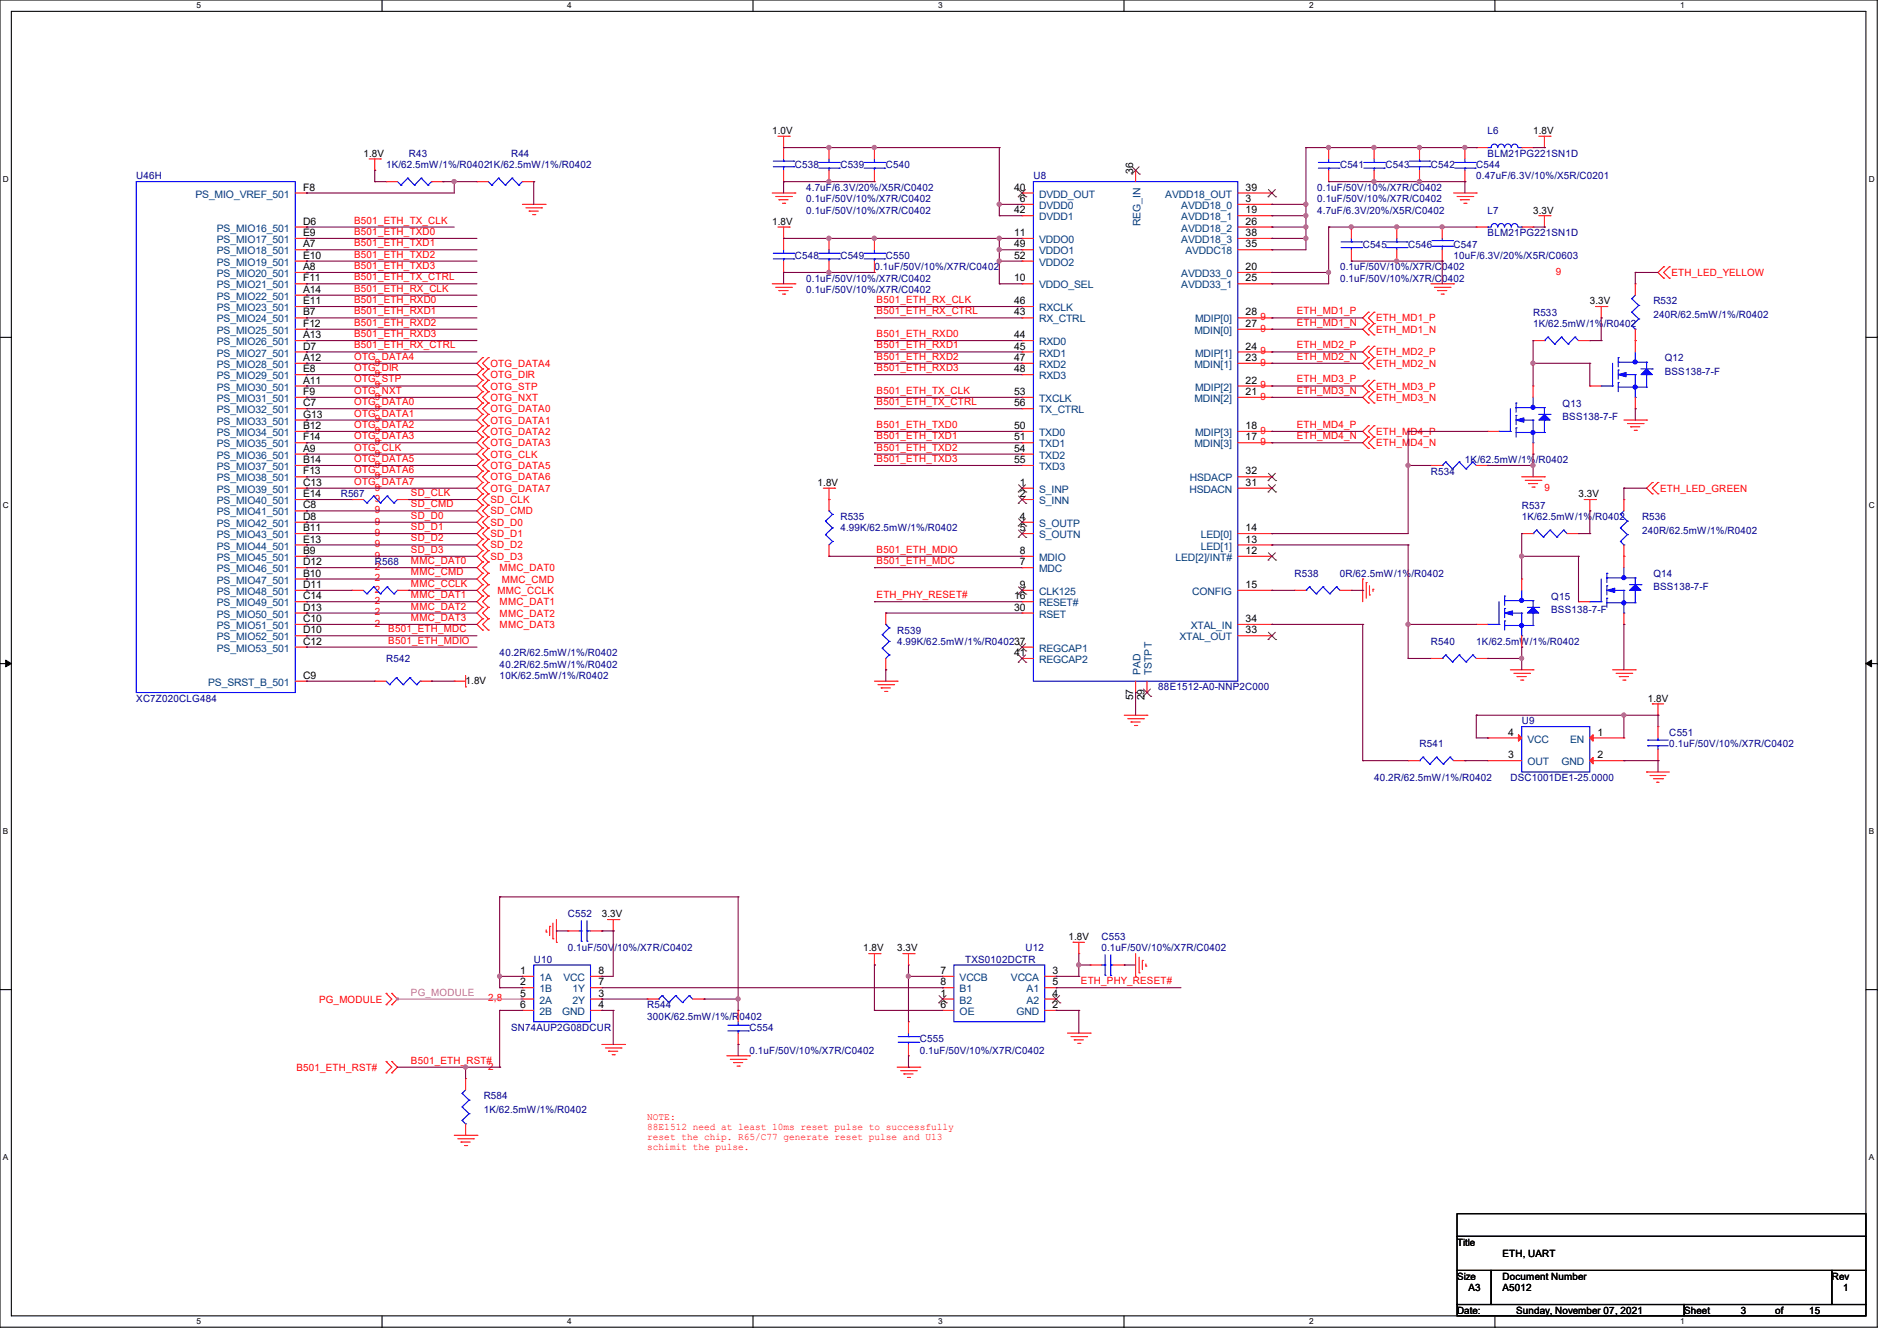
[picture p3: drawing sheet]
<svg xmlns="http://www.w3.org/2000/svg" width="297mm" height="210mm" viewBox="0 0 297 210" stroke-linecap="round" stroke-linejoin="round" font-family="sans-serif">
<defs><g id="words">
<g font-size="1.6">
<text x="120.9" y="21">1.0V</text>
<text x="240" y="21">1.8V</text>
<text x="47.5" y="29.8">F8</text>
<text x="56.9" y="24.6">1.8V</text>
<text x="158.8" y="29.8">40</text>
<text x="177.4" y="27.2" transform="rotate(-90 177.4 27.2)">36</text>
<text x="195" y="29.8">39</text>
<text x="47.5" y="35.2">D6</text>
<text x="120.9" y="35.2">1.8V</text>
<text x="158.8" y="33.4">42</text>
<text x="159.7" y="31.6">6</text>
<text x="195" y="31.6">3</text>
<text x="195" y="33.4">19</text>
<text x="195" y="35.2">26</text>
<text x="240" y="33.4">3.3V</text>
<text x="47.5" y="37">E9</text>
<text x="47.5" y="38.7">A7</text>
<text x="47.5" y="40.5">E10</text>
<text x="158.8" y="37">11</text>
<text x="158.8" y="38.7">49</text>
<text x="158.8" y="40.5">52</text>
<text x="195" y="37">38</text>
<text x="195" y="38.7">35</text>
<text x="47.5" y="42.3">A8</text>
<text x="47.5" y="44.1">F11</text>
<text x="47.5" y="45.8">A14</text>
<text x="47.5" y="47.6">E11</text>
<text x="158.8" y="44.1">10</text>
<text x="158.8" y="47.6">46</text>
<text x="195" y="42.3">20</text>
<text x="195" y="44.1">25</text>
<text x="248.9" y="47.7">3.3V</text>
<text x="47.5" y="49.4">B7</text>
<text x="47.5" y="53">A13</text>
<text x="47.5" y="51.2">F12</text>
<text x="158.8" y="49.4">43</text>
<text x="158.8" y="53">44</text>
<text x="195" y="49.4">28</text>
<text x="195" y="51.2">27</text>
<text x="47.5" y="56.5">A12</text>
<text x="47.5" y="58.3">E8</text>
<text x="47.5" y="54.7">D7</text>
<text x="158.8" y="54.7">45</text>
<text x="158.8" y="56.5">47</text>
<text x="158.8" y="58.3">48</text>
<text x="195" y="56.5">23</text>
<text x="195" y="54.7">24</text>
<text x="47.5" y="61.8">F9</text>
<text x="47.5" y="60.1">A11</text>
<text x="47.5" y="65.4">G13</text>
<text x="47.5" y="63.6">C7</text>
<text x="158.8" y="61.8">53</text>
<text x="158.8" y="63.6">56</text>
<text x="195" y="61.8">21</text>
<text x="195" y="60.1">22</text>
<text x="47.5" y="69">F14</text>
<text x="47.5" y="67.2">B12</text>
<text x="47.5" y="70.7">A9</text>
<text x="158.8" y="67.2">50</text>
<text x="158.8" y="69">51</text>
<text x="158.8" y="70.7">54</text>
<text x="195" y="67.2">18</text>
<text x="195" y="69">17</text>
<text x="47.5" y="74.3">F13</text>
<text x="47.5" y="72.5">B14</text>
<text x="47.5" y="76.1">C13</text>
<text x="47.5" y="77.9">E14</text>
<text x="128" y="76.1">1.8V</text>
<text x="158.8" y="72.5">55</text>
<text x="159.7" y="76.1">1</text>
<text x="159.7" y="77.9">2</text>
<text x="195" y="74.3">32</text>
<text x="195" y="76.1">31</text>
<text x="247.1" y="77.9">3.3V</text>
<text x="47.5" y="81.4">D8</text>
<text x="47.5" y="83.2">B11</text>
<text x="47.5" y="79.6">C8</text>
<text x="159.7" y="81.4">4</text>
<text x="159.7" y="83.2">5</text>
<text x="195" y="83.2">14</text>
<text x="47.5" y="88.5">D12</text>
<text x="47.5" y="85">E13</text>
<text x="47.5" y="86.7">B9</text>
<text x="159.7" y="86.7">8</text>
<text x="159.7" y="88.5">7</text>
<text x="195" y="85">13</text>
<text x="195" y="86.7">12</text>
<text x="47.5" y="92.1">D11</text>
<text x="47.5" y="93.9">C14</text>
<text x="47.5" y="90.3">B10</text>
<text x="47.5" y="95.6">D13</text>
<text x="158.8" y="93.9">16</text>
<text x="158.8" y="95.6">30</text>
<text x="159.7" y="92.1">9</text>
<text x="195" y="92.1">15</text>
<text x="47.5" y="101">C12</text>
<text x="47.5" y="97.4">C10</text>
<text x="47.5" y="99.2">D10</text>
<text x="195" y="97.4">34</text>
<text x="195" y="99.2">33</text>
<text x="47.5" y="106.3">C9</text>
<text x="72.9" y="107.1">1.8V</text>
<text x="158.8" y="102.7">41</text>
<text x="177.4" y="109.7" transform="rotate(-90 177.4 109.7)">57</text>
<text x="179.2" y="109.7" transform="rotate(-90 179.2 109.7)">29</text>
<text x="258" y="109.9">1.8V</text>
<text x="236.1" y="115.2">4</text>
<text x="236.1" y="118.7">3</text>
<text x="250.1" y="118.7">2</text>
<text x="250.1" y="115.2">1</text>
<text x="94.2" y="143.7">3.3V</text>
<text x="135.1" y="149">1.8V</text>
<text x="140.5" y="149">3.3V</text>
<text x="167.3" y="147.2">1.8V</text>
<text x="81.4" y="152.5">1</text>
<text x="81.4" y="154.3">2</text>
<text x="93.7" y="154.3">7</text>
<text x="93.7" y="152.5">8</text>
<text x="147.2" y="152.5">7</text>
<text x="147.2" y="154.3">8</text>
<text x="164.8" y="152.5">3</text>
<text x="164.8" y="154.3">5</text>
<text x="81.4" y="156.1">5</text>
<text x="81.4" y="157.9">6</text>
<text x="93.7" y="156.1">3</text>
<text x="93.7" y="157.9">4</text>
<text x="147.2" y="156.1">1</text>
<text x="147.2" y="157.9">6</text>
<text x="164.8" y="157.9">2</text>
<text x="164.8" y="156.1">4</text>
<text x="228.1" y="195.1">Title</text>
<text x="235.2" y="196.8">ETH, UART</text>
<text x="228.1" y="200.4">Size</text>
<text x="229.9" y="202.2">A3</text>
<text x="235.2" y="200.4">Document Number</text>
<text x="235.2" y="202.2">A5012</text>
<text x="286.8" y="200.4">Rev</text>
<text x="288.6" y="202.2">1</text>
<text x="228.1" y="205.7">Date:</text>
<text x="237.4" y="205.7">Sunday, November 07, 2021</text>
<text x="263.7" y="205.7">Sheet</text>
<text x="272.6" y="205.7">3</text>
<text x="277.9" y="205.7">of</text>
<text x="283.2" y="205.7">15</text>
</g>
<g font-size="1.6" fill="#000080">
<text x="232.9" y="21">L6</text>
<text x="21.3" y="28.1">U46H</text>
<text x="60.5" y="26.3">1K/62.5mW/1%/R04021K/62.5mW/1%/R0402</text>
<text x="64" y="24.6">R43</text>
<text x="80" y="24.6">R44</text>
<text x="124.5" y="26.3">C538</text>
<text x="126.2" y="29.9">4.7uF/6.3V/20%/X5R/C0402</text>
<text x="131.6" y="26.3">C539</text>
<text x="138.7" y="26.3">C540</text>
<text x="161.8" y="28.1">U8</text>
<text x="206.2" y="29.9">0.1uF/50V/10%/X7R/C0402</text>
<text x="209.8" y="26.3">C541</text>
<text x="216.9" y="26.3">C543</text>
<text x="224" y="26.3">C542</text>
<text x="231.1" y="26.3">C544</text>
<text x="231.1" y="28.1">0.47uF/6.3V/10%/X5R/C0201</text>
<text x="232.9" y="24.6">BLM21PG221SN1D</text>
<text x="126.2" y="33.4">0.1uF/50V/10%/X7R/C0402</text>
<text x="126.2" y="31.7">0.1uF/50V/10%/X7R/C0402</text>
<text x="206.2" y="33.4">4.7uF/6.3V/20%/X5R/C0402</text>
<text x="206.2" y="31.7">0.1uF/50V/10%/X7R/C0402</text>
<text x="232.9" y="33.4">L7</text>
<text x="124.5" y="40.6">C548</text>
<text x="131.6" y="40.6">C549</text>
<text x="138.7" y="40.6">C550</text>
<text x="213.4" y="38.8">C545</text>
<text x="220.5" y="38.8">C546</text>
<text x="227.6" y="38.8">C547</text>
<text x="227.6" y="40.6">10uF/6.3V/20%/X5R/C0603</text>
<text x="232.9" y="37">BLM21PG221SN1D</text>
<text x="126.2" y="44.1">0.1uF/50V/10%/X7R/C0402</text>
<text x="126.2" y="45.9">0.1uF/50V/10%/X7R/C0402</text>
<text x="136.9" y="42.3">0.1uF/50V/10%/X7R/C0402</text>
<text x="209.8" y="44.1">0.1uF/50V/10%/X7R/C0402</text>
<text x="209.8" y="42.3">0.1uF/50V/10%/X7R/C0402</text>
<text x="258.9" y="47.7">R532</text>
<text x="240" y="49.4">R533</text>
<text x="240" y="51.2">1K/62.5mW/1%/R0402</text>
<text x="258.9" y="49.8">240R/62.5mW/1%/R0402</text>
<text x="260.6" y="56.6">Q12</text>
<text x="260.6" y="58.7">BSS138-7-F</text>
<text x="244.6" y="63.7">Q13</text>
<text x="244.6" y="65.8">BSS138-7-F</text>
<text x="53.3" y="77.9">R567</text>
<text x="224" y="74.3">R534</text>
<text x="229.4" y="72.6">1K/62.5mW/1%/R0402</text>
<text x="131.6" y="81.4">R535</text>
<text x="131.6" y="83.2">4.99K/62.5mW/1%/R0402</text>
<text x="238.3" y="79.7">R537</text>
<text x="238.3" y="81.4">1K/62.5mW/1%/R0402</text>
<text x="257.1" y="81.4">R536</text>
<text x="257.1" y="83.6">240R/62.5mW/1%/R0402</text>
<text x="58.7" y="88.6">R568</text>
<text x="202.7" y="90.3">R538</text>
<text x="209.8" y="90.3">0R/62.5mW/1%/R0402</text>
<text x="242.9" y="93.9">Q15</text>
<text x="258.9" y="90.3">Q14</text>
<text x="258.9" y="92.5">BSS138-7-F</text>
<text x="140.5" y="99.2">R539</text>
<text x="140.5" y="101">4.99K/62.5mW/1%/R040237</text>
<text x="224" y="101">R540</text>
<text x="231.1" y="101">1K/62.5mW/1%/R0402</text>
<text x="242.9" y="96">BSS138-7-F</text>
<text x="60.5" y="103.7">R542</text>
<text x="78.2" y="102.8">40.2R/62.5mW/1%/R0402</text>
<text x="78.2" y="106.3">10K/62.5mW/1%/R0402</text>
<text x="78.2" y="104.6">40.2R/62.5mW/1%/R0402</text>
<text x="21.3" y="109.9">XC7Z020CLG484</text>
<text x="181.4" y="108.1">88E1512-A0-NNP2C000</text>
<text x="238.3" y="113.5">U9</text>
<text x="222.2" y="117">R541</text>
<text x="261.4" y="115.2">C551</text>
<text x="261.4" y="117">0.1uF/50V/10%/X7R/C0402</text>
<text x="215.1" y="122.3">40.2R/62.5mW/1%/R0402</text>
<text x="236.5" y="122.3">DSC1001DE1-25.0000</text>
<text x="88.9" y="143.7">C552</text>
<text x="88.9" y="149">0.1uF/50V/10%/X7R/C0402</text>
<text x="160.6" y="149">U12</text>
<text x="172.5" y="147.2">C553</text>
<text x="172.5" y="149">0.1uF/50V/10%/X7R/C0402</text>
<text x="83.6" y="150.8">U10</text>
<text x="151.1" y="150.8">TXS0102DCTR</text>
<text x="80" y="161.5">SN74AUP2G08DCUR</text>
<text x="101.3" y="157.9">R544</text>
<text x="101.3" y="159.7">300K/62.5mW/1%/R0402</text>
<text x="117.3" y="161.5">C554</text>
<text x="117.3" y="165">0.1uF/50V/10%/X7R/C0402</text>
<text x="144" y="163.2">C555</text>
<text x="144" y="165">0.1uF/50V/10%/X7R/C0402</text>
<text x="75.7" y="172.1">R584</text>
<text x="75.7" y="174.2">1K/62.5mW/1%/R0402</text>
</g>
<g font-size="1.6" fill="#004080">
<text x="30.6" y="30.9">PS_MIO_VREF_501</text>
<text x="162.7" y="30.9">DVDD_OUT</text>
<text x="162.7" y="32.7">DVDD0</text>
<text x="162.7" y="34.5">DVDD1</text>
<text x="178.6" y="35.4" transform="rotate(-90 178.6 35.4)">REG_IN</text>
<text x="182.5" y="30.9">AVDD18_OUT</text>
<text x="185" y="32.7">AVDD18_0</text>
<text x="185" y="34.5">AVDD18_1</text>
<text x="34" y="36.3">PS_MIO16_501</text>
<text x="34" y="38.1">PS_MIO17_501</text>
<text x="34" y="39.8">PS_MIO18_501</text>
<text x="34" y="41.6">PS_MIO19_501</text>
<text x="162.7" y="38.1">VDDO0</text>
<text x="162.7" y="39.8">VDDO1</text>
<text x="162.7" y="41.6">VDDO2</text>
<text x="185" y="36.3">AVDD18_2</text>
<text x="185" y="38.1">AVDD18_3</text>
<text x="185.6" y="39.8">AVDDC18</text>
<text x="34" y="43.4">PS_MIO20_501</text>
<text x="34" y="45.2">PS_MIO21_501</text>
<text x="34" y="46.9">PS_MIO22_501</text>
<text x="162.7" y="45.2">VDDO_SEL</text>
<text x="185" y="43.4">AVDD33_0</text>
<text x="185" y="45.2">AVDD33_1</text>
<text x="34" y="48.7">PS_MIO23_501</text>
<text x="34" y="50.5">PS_MIO24_501</text>
<text x="34" y="52.3">PS_MIO25_501</text>
<text x="162.7" y="48.7">RXCLK</text>
<text x="162.7" y="50.5">RX_CTRL</text>
<text x="187" y="52.3">MDIN[0]</text>
<text x="187.1" y="50.5">MDIP[0]</text>
<text x="34" y="57.6">PS_MIO28_501</text>
<text x="34" y="59.4">PS_MIO29_501</text>
<text x="34" y="54.1">PS_MIO26_501</text>
<text x="34" y="55.8">PS_MIO27_501</text>
<text x="162.7" y="54.1">RXD0</text>
<text x="162.7" y="55.8">RXD1</text>
<text x="162.7" y="57.6">RXD2</text>
<text x="162.7" y="59.4">RXD3</text>
<text x="187" y="57.6">MDIN[1]</text>
<text x="187.1" y="55.8">MDIP[1]</text>
<text x="34" y="63">PS_MIO31_501</text>
<text x="34" y="61.2">PS_MIO30_501</text>
<text x="34" y="64.7">PS_MIO32_501</text>
<text x="162.7" y="63">TXCLK</text>
<text x="162.7" y="64.7">TX_CTRL</text>
<text x="187" y="63">MDIN[2]</text>
<text x="187.1" y="61.2">MDIP[2]</text>
<text x="34" y="66.5">PS_MIO33_501</text>
<text x="34" y="70.1">PS_MIO35_501</text>
<text x="34" y="68.3">PS_MIO34_501</text>
<text x="34" y="71.8">PS_MIO36_501</text>
<text x="162.7" y="68.3">TXD0</text>
<text x="162.7" y="70.1">TXD1</text>
<text x="162.7" y="71.8">TXD2</text>
<text x="187" y="70.1">MDIN[3]</text>
<text x="187.1" y="68.3">MDIP[3]</text>
<text x="34" y="75.4">PS_MIO38_501</text>
<text x="34" y="73.6">PS_MIO37_501</text>
<text x="34" y="77.2">PS_MIO39_501</text>
<text x="162.7" y="73.6">TXD3</text>
<text x="162.7" y="77.2">S_INP</text>
<text x="186.2" y="77.2">HSDACN</text>
<text x="186.3" y="75.4">HSDACP</text>
<text x="34" y="82.5">PS_MIO42_501</text>
<text x="34" y="79">PS_MIO40_501</text>
<text x="34" y="80.7">PS_MIO41_501</text>
<text x="162.7" y="79">S_INN</text>
<text x="162.7" y="82.5">S_OUTP</text>
<text x="34" y="89.6">PS_MIO46_501</text>
<text x="34" y="86.1">PS_MIO44_501</text>
<text x="34" y="84.3">PS_MIO43_501</text>
<text x="34" y="87.8">PS_MIO45_501</text>
<text x="162.7" y="84.3">S_OUTN</text>
<text x="162.7" y="87.8">MDIO</text>
<text x="162.7" y="89.6">MDC</text>
<text x="184.1" y="87.8">LED[2]/INT#</text>
<text x="188" y="84.3">LED[0]</text>
<text x="188" y="86.1">LED[1]</text>
<text x="34" y="93.2">PS_MIO48_501</text>
<text x="34" y="95">PS_MIO49_501</text>
<text x="34" y="91.4">PS_MIO47_501</text>
<text x="162.7" y="93.2">CLK125</text>
<text x="162.7" y="95">RESET#</text>
<text x="186.6" y="93.2">CONFIG</text>
<text x="34" y="98.5">PS_MIO51_501</text>
<text x="34" y="96.7">PS_MIO50_501</text>
<text x="34" y="100.3">PS_MIO52_501</text>
<text x="162.7" y="96.7">RSET</text>
<text x="184.7" y="100.3">XTAL_OUT</text>
<text x="186.4" y="98.5">XTAL_IN</text>
<text x="32.6" y="107.4">PS_SRST_B_501</text>
<text x="34" y="102.1">PS_MIO53_501</text>
<text x="162.7" y="102.1">REGCAP1</text>
<text x="162.7" y="103.8">REGCAP2</text>
<text x="178.6" y="105.8" transform="rotate(-90 178.6 105.8)">PAD</text>
<text x="180.3" y="105.8" transform="rotate(-90 180.3 105.8)">TSTPT</text>
<text x="239.1" y="116.3">VCC</text>
<text x="239.1" y="119.8">OUT</text>
<text x="244.5" y="119.8">GND</text>
<text x="245.8" y="116.3">EN</text>
<text x="84.5" y="153.6">1A</text>
<text x="84.5" y="155.4">1B</text>
<text x="88.2" y="153.6">VCC</text>
<text x="89.6" y="155.4">1Y</text>
<text x="150.2" y="153.6">VCCB</text>
<text x="150.2" y="155.4">B1</text>
<text x="158.3" y="153.6">VCCA</text>
<text x="160.7" y="155.4">A1</text>
<text x="84.5" y="157.2">2A</text>
<text x="84.5" y="159">2B</text>
<text x="88" y="159">GND</text>
<text x="89.6" y="157.2">2Y</text>
<text x="150.2" y="157.2">B2</text>
<text x="150.2" y="159">OE</text>
<text x="159.1" y="159">GND</text>
<text x="160.7" y="157.2">A2</text>
</g>
<g font-size="1.6" fill="#f00">
<text x="55.5" y="35">B501_ETH_TX_CLK</text>
<text x="55.5" y="36.8">B501_ETH_TXD0</text>
<text x="55.5" y="38.6">B501_ETH_TXD1</text>
<text x="55.5" y="40.3">B501_ETH_TXD2</text>
<text x="55.5" y="42.1">B501_ETH_TXD3</text>
<text x="55.5" y="43.9">B501_ETH_TX_CTRL</text>
<text x="55.5" y="45.7">B501_ETH_RX_CLK</text>
<text x="55.5" y="47.5">B501_ETH_RXD0</text>
<text x="137.2" y="47.5">B501_ETH_RX_CLK</text>
<text x="243.6" y="43.1">9</text>
<text x="261.7" y="43.2">ETH_LED_YELLOW</text>
<text x="55.5" y="51">B501_ETH_RXD2</text>
<text x="55.5" y="52.8">B501_ETH_RXD3</text>
<text x="55.5" y="49.2">B501_ETH_RXD1</text>
<text x="137.2" y="49.2">B501_ETH_RX_CTRL</text>
<text x="137.2" y="52.8">B501_ETH_RXD0</text>
<text x="197.4" y="50.2">9</text>
<text x="197.4" y="51.9">9</text>
<text x="203" y="49.2">ETH_MD1_P</text>
<text x="203" y="51">ETH_MD1_N</text>
<text x="215.5" y="50.3">ETH_MD1_P</text>
<text x="215.5" y="52.1">ETH_MD1_N</text>
<text x="55.5" y="54.6">B501_ETH_RX_CTRL</text>
<text x="55.5" y="56.3">OTG_DATA4</text>
<text x="55.5" y="58.1">OTG_DIR</text>
<text x="55.5" y="59.9">OTG_STP</text>
<text x="58.7" y="57.3">9</text>
<text x="58.7" y="59.1">9</text>
<text x="76.8" y="57.4">OTG_DATA4</text>
<text x="76.8" y="59.2">OTG_DIR</text>
<text x="137.2" y="54.6">B501_ETH_RXD1</text>
<text x="137.2" y="56.3">B501_ETH_RXD2</text>
<text x="137.2" y="58.1">B501_ETH_RXD3</text>
<text x="197.4" y="55.5">9</text>
<text x="197.4" y="57.3">9</text>
<text x="203" y="54.6">ETH_MD2_P</text>
<text x="203" y="56.3">ETH_MD2_N</text>
<text x="203" y="59.9">ETH_MD3_P</text>
<text x="215.5" y="55.7">ETH_MD2_P</text>
<text x="215.5" y="57.4">ETH_MD2_N</text>
<text x="55.5" y="61.7">OTG_NXT</text>
<text x="55.5" y="63.5">OTG_DATA0</text>
<text x="55.5" y="65.2">OTG_DATA1</text>
<text x="58.7" y="60.8">9</text>
<text x="58.7" y="62.6">9</text>
<text x="58.7" y="64.4">9</text>
<text x="76.8" y="61">OTG_STP</text>
<text x="76.8" y="62.8">OTG_NXT</text>
<text x="76.8" y="64.6">OTG_DATA0</text>
<text x="137.2" y="61.7">B501_ETH_TX_CLK</text>
<text x="137.2" y="63.5">B501_ETH_TX_CTRL</text>
<text x="197.4" y="60.8">9</text>
<text x="197.4" y="62.6">9</text>
<text x="203" y="61.7">ETH_MD3_N</text>
<text x="215.5" y="61">ETH_MD3_P</text>
<text x="215.5" y="62.8">ETH_MD3_N</text>
<text x="55.5" y="67">OTG_DATA2</text>
<text x="55.5" y="68.8">OTG_DATA3</text>
<text x="55.5" y="70.6">OTG_CLK</text>
<text x="58.7" y="66.2">9</text>
<text x="58.7" y="67.9">9</text>
<text x="58.7" y="69.7">9</text>
<text x="58.7" y="71.5">9</text>
<text x="76.8" y="66.3">OTG_DATA1</text>
<text x="76.8" y="68.1">OTG_DATA2</text>
<text x="76.8" y="69.9">OTG_DATA3</text>
<text x="76.8" y="71.7">OTG_CLK</text>
<text x="137.2" y="67">B501_ETH_TXD0</text>
<text x="137.2" y="68.8">B501_ETH_TXD1</text>
<text x="137.2" y="70.6">B501_ETH_TXD2</text>
<text x="197.4" y="67.9">9</text>
<text x="197.4" y="69.7">9</text>
<text x="203" y="67">ETH_MD4_P</text>
<text x="203" y="68.8">ETH_MD4_N</text>
<text x="215.5" y="68.1">ETH_MD4_P</text>
<text x="215.5" y="69.9">ETH_MD4_N</text>
<text x="55.5" y="72.3">OTG_DATA5</text>
<text x="55.5" y="74.1">OTG_DATA6</text>
<text x="55.5" y="75.9">OTG_DATA7</text>
<text x="58.7" y="73.3">9</text>
<text x="58.7" y="75.1">9</text>
<text x="58.7" y="76.8">9</text>
<text x="64.3" y="77.7">SD_CLK</text>
<text x="76.8" y="73.4">OTG_DATA5</text>
<text x="76.8" y="75.2">OTG_DATA6</text>
<text x="76.8" y="77">OTG_DATA7</text>
<text x="137.2" y="72.3">B501_ETH_TXD3</text>
<text x="241.8" y="76.8">9</text>
<text x="259.9" y="77">ETH_LED_GREEN</text>
<text x="58.7" y="78.6">9</text>
<text x="58.7" y="80.4">9</text>
<text x="58.7" y="82.2">9</text>
<text x="58.7" y="83.9">9</text>
<text x="64.3" y="79.5">SD_CMD</text>
<text x="64.3" y="81.2">SD_D0</text>
<text x="64.3" y="83">SD_D1</text>
<text x="76.8" y="78.8">SD_CLK</text>
<text x="76.8" y="80.6">SD_CMD</text>
<text x="76.8" y="82.3">SD_D0</text>
<text x="58.7" y="85.7">9</text>
<text x="58.7" y="87.5">9</text>
<text x="58.7" y="89.3">2</text>
<text x="64.3" y="84.8">SD_D2</text>
<text x="64.3" y="86.6">SD_D3</text>
<text x="64.3" y="88.3">MMC_DAT0</text>
<text x="76.8" y="84.1">SD_D1</text>
<text x="76.8" y="85.9">SD_D2</text>
<text x="76.8" y="87.7">SD_D3</text>
<text x="78.2" y="89.4">MMC_DAT0</text>
<text x="137.2" y="86.6">B501_ETH_MDIO</text>
<text x="137.2" y="88.3">B501_ETH_MDC</text>
<text x="58.7" y="92.8">2</text>
<text x="58.7" y="91.1">2</text>
<text x="58.7" y="94.6">2</text>
<text x="64.3" y="91.9">MMC_CCLK</text>
<text x="64.3" y="90.1">MMC_CMD</text>
<text x="64.3" y="93.7">MMC_DAT1</text>
<text x="64.3" y="95.5">MMC_DAT2</text>
<text x="77.9" y="93">MMC_CCLK</text>
<text x="78.2" y="94.8">MMC_DAT1</text>
<text x="78.6" y="91.2">MMC_CMD</text>
<text x="137.2" y="93.7">ETH_PHY_RESET#</text>
<text x="58.7" y="96.4">2</text>
<text x="58.7" y="98.2">2</text>
<text x="60.8" y="99">B501_ETH_MDC</text>
<text x="60.8" y="100.8">B501_ETH_MDIO</text>
<text x="64.3" y="97.2">MMC_DAT3</text>
<text x="78.2" y="96.6">MMC_DAT2</text>
<text x="78.2" y="98.3">MMC_DAT3</text>
<text x="169.2" y="154.1">ETH_PHY_RESET#</text>
<text x="50" y="157">PG_MODULE</text>
<text x="76.5" y="156.8">2,8</text>
<text x="46.4" y="167.7">B501_ETH_RST#</text>
<text x="64.3" y="166.6">B501_ETH_RST#</text>
<text x="76.5" y="167.5">2</text>
<text x="101.3" y="175.5">NOTE:</text>
<text x="101.3" y="177">88E1512 need at least 10ms reset pulse to successfully</text>
<text x="101.3" y="178.6">reset the chip. R65/C77 generate reset pulse and U13</text>
<text x="101.3" y="180.2">schimit the pulse.</text>
</g>
<text font-size="1.6" fill="#f0f" x="64.3" y="155.9">PG_MODULE</text>
<g font-size="1.3">
<text x="30.8" y="1.3">5</text>
<text x="88.8" y="1.3">4</text>
<text x="146.9" y="1.3">3</text>
<text x="205" y="1.3">2</text>
<text x="263.1" y="1.3">1</text>
<text x=".5" y="28.4">D</text>
<text x="292.6" y="28.4">D</text>
<text x=".5" y="79.5">C</text>
<text x="292.6" y="79.5">C</text>
<text x=".5" y="130.6">B</text>
<text x="292.6" y="130.6">B</text>
<text x=".5" y="181.7">A</text>
<text x="292.6" y="181.7">A</text>
<text x="30.8" y="207.4">5</text>
<text x="88.8" y="207.4">4</text>
<text x="146.9" y="207.4">3</text>
<text x="205" y="207.4">2</text>
<text x="263.1" y="207.4">1</text>
</g>
</g></defs>
<path d="M0 0h293.9v207.9h-293.9zM1.8 1.8h290.3v204.3h-290.3z" fill="none" stroke="#000" stroke-width=".17"/>
<g fill="#fff">
<path d="M30.8 .2h.7v1.4h-.7z"/>
<path d="M30.8 206.2h.7v1.4h-.7z"/>
</g>
<path d="M59.8 0v1.8M59.8 206.1v1.8" fill="none" stroke="#000" stroke-width=".17"/>
<g fill="#fff">
<path d="M88.8 .2h.7v1.4h-.7z"/>
<path d="M88.8 206.2h.7v1.4h-.7z"/>
</g>
<path d="M117.9 0v1.8M117.9 206.1v1.8" fill="none" stroke="#000" stroke-width=".17"/>
<g fill="#fff">
<path d="M146.9 .2h.7v1.4h-.7z"/>
<path d="M146.9 206.2h.7v1.4h-.7z"/>
</g>
<path d="M176 0v1.8M176 206.1v1.8" fill="none" stroke="#000" stroke-width=".17"/>
<g fill="#fff">
<path d="M205 .2h.7v1.4h-.7z"/>
<path d="M205 206.2h.7v1.4h-.7z"/>
</g>
<path d="M234.1 0v1.8M234.1 206.1v1.8" fill="none" stroke="#000" stroke-width=".17"/>
<g fill="#fff">
<path d="M263.1 .2h.6v1.4h-.6z"/>
<path d="M263.1 206.2h.6v1.4h-.6z"/>
<path d="M.5 27.3h.9v1.4h-.9z"/>
<path d="M292.6 27.3h.9v1.4h-.9z"/>
<path d="M.5 78.4h.9v1.4h-.9z"/>
<path d="M292.6 78.4h.9v1.4h-.9z"/>
</g>
<path d="M0 52.8h1.8M292.1 52.8h1.8" fill="none" stroke="#000" stroke-width=".17"/>
<g fill="#fff">
<path d="M.5 129.5h.8v1.4h-.8z"/>
<path d="M292.6 129.5h.8v1.4h-.8z"/>
</g>
<path d="M0 103.9h1.8M292.1 103.9h1.8" fill="none" stroke="#000" stroke-width=".17"/>
<path d="M.9 103.4l.9 .5-.9 .5zM292.1 103.9l.9-.5v1z" fill="#000" stroke="#000" stroke-width=".16"/>
<g fill="#fff">
<path d="M.5 180.5h.8v1.4h-.8z"/>
<path d="M292.6 180.5h.8v1.4h-.8z"/>
</g>
<path d="M0 155h1.8M292.1 155h1.8M228.1 190.1h64v3.5h-64zM228.1 193.6h64v5.4h-64zM228.1 199h5.4v5.3h-5.4zM233.5 199h53.3v5.3h-53.3zM286.8 199h5.3v5.3h-5.3zM228.1 204.3h35.6v1.8h-35.6zM263.7 204.3h28.4v1.8h-28.4z" fill="none" stroke="#000" stroke-width=".17"/>
<g fill="none" stroke="#f00" stroke-width=".17">
<path d="M46.2 30.2h1.8M46.2 35.6h1.8M46.2 37.3h1.8M46.2 39.1h1.8M48 30.2h.1M48 35.6h.1M48 37.3h.1M48 39.1h.1M57.8 24.9h1.8M58.7 26.7h.1M58.7 24.9v1.8M59.6 24.9h.1"/>
<path d="M60.5 28.4h.1M60.5 28.4h1.7M67.6 28.4h1.7M69.3 28.4h.1M74.7 28.4h.1M74.7 28.4h1.8M81.8 32h3.5M81.8 28.4h1.8M82.3 32.6h2.5M82.8 33.1h.1M82.8 33.1h1.5M83.4 33.6h.3"/>
<path d="M83.6 28.4h.1M83.7 33.6h.1M84.8 32.6h.1M85.3 32h.1M120.9 30.2h3.6M121.5 30.8h2.4M121.8 21.3h1.8M121.8 35.6h1.8M122 31.3h.1M122 31.3h1.4M122.5 31.8h.4M122.7 23.1h.1"/>
<path d="M122.7 37.3h.1M122.7 28.4h.1M122.7 21.3v3.6M122.7 26.7v1.7M122.7 35.6v3.5M122.9 31.8h.1M123.6 21.3h.1M123.6 35.6h.1M123.9 30.8h.1M124.5 30.2h.1M129.8 28.4h.1M129.8 23.1h.1"/>
<path d="M129.8 37.3h.1M129.8 23.1v1.8M129.8 26.7v1.7M129.8 37.3v1.8M136.9 28.4h.1M136.9 23.1h.1M136.9 37.3h.1M136.9 23.1v1.8M136.9 26.7v1.7M136.9 37.3v1.8M160 30.2h.1M160 32h.1"/>
<path d="M160 33.8h.1M160 37.3h.1M160 39.1h.1M160 32h1.8M160 30.2h1.8M160 33.8h1.8M160 37.3h1.8M160 39.1h1.8M177.8 26.7h.1M177.8 26.7v1.7M193.8 32h5.3M193.8 30.2h5.3"/>
<path d="M193.8 33.8h5.3M193.8 35.6h5.3M193.8 37.3h5.3M193.8 39.1h5.3M199.1 30.2h.1M199.1 32h.1M199.1 33.8h.1M199.1 35.6h.1M199.1 37.3h.1M199.1 39.1h.1M208 28.4h.1M208 23.1h.1"/>
<path d="M208 23.1v1.8M208 26.7v1.7M211.6 35.6h.1M211.6 35.6v1.7M211.6 39.1v1.8M215.1 28.4h.1M215.1 23.1h.1M215.1 23.1v1.8M215.1 26.7v1.7M218.7 35.6h.1M218.7 35.6v1.7M218.7 39.1v1.8"/>
<path d="M222.2 23.1h.1M222.2 28.4h.1M222.2 23.1v1.8M222.2 26.7v1.7M225.8 35.6h.1M225.8 35.6v1.7M225.8 39.1v1.8M227.6 30.2h3.5M228.1 30.8h2.5M228.6 31.3h.1M228.6 31.3h1.5M229.2 31.8h.3"/>
<path d="M229.4 28.4h.1M229.4 23.1h.1M229.4 23.1v1.8M229.4 26.7v1.7M229.5 31.8h.1M230.6 30.8h.1M231.1 30.2h.1M231.1 23.1h.1M231.1 35.6h.1M231.1 35.6h1.8M231.1 23.1h1.8M238.3 35.6h1.7"/>
<path d="M238.3 23.1h1.7M240 23.1h.1M240 35.6h.1M240.9 21.3h1.8M240.9 33.8h1.8M241.8 23.1h.1M241.8 35.6h.1M241.8 21.3v1.8M241.8 33.8v1.8M242.7 21.3h.1M242.7 33.8h.1M46.2 44.4h1.8"/>
<path d="M46.2 48h1.8M46.2 42.7h1.8M46.2 40.9h1.8M46.2 46.2h1.8M46.2 56.9h1.8M46.2 58.7h1.8M46.2 49.8h1.8M46.2 53.3h1.8M46.2 55.1h1.8M46.2 51.6h1.8M48 42.7h.1M48 40.9h.1"/>
<path d="M48 44.4h.1M48 46.2h.1M48 48h.1M48 56.9h.1M48 58.7h.1M48 49.8h.1M48 53.3h.1M48 55.1h.1M48 51.6h.1M75.6 56h.1M75.6 57.8h.1M75.6 59.6h.1"/>
<path d="M75.6 56l-.9 .9 .9 .9M75.6 57.8l-.9 .9 .9 .9M75.6 59.6l-.9 .9 .9 .8M76.5 57.8h.1M76.5 56h.1M76.5 59.6h.1M76.5 56l-.9 .9 .9 .9M76.5 57.8l-.9 .9 .9 .9M76.5 59.6l-.9 .9 .9 .8M120.9 44.4h3.6M121.5 45h2.4M122 45.5h.1"/>
<path d="M122 45.5h1.4M122.5 46.1h.4M122.7 42.7h.1M122.7 40.9v1.8M122.9 46.1h.1M123.9 45h.1M124.5 44.4h.1M129.8 42.7h.1M129.8 40.9v1.8M136.9 42.7h.1M136.9 40.9v1.8M160 40.9h.1"/>
<path d="M160 44.4h.1M160 48h.1M160 49.8h.1M160 53.3h.1M160 55.1h.1M160 56.9h.1M160 58.7h.1M160 44.4h1.8M160 48h1.8M160 40.9h1.8M160 56.9h1.8M160 58.7h1.8"/>
<path d="M160 49.8h1.8M160 53.3h1.8M160 55.1h1.8M193.8 44.4h5.3M193.8 42.7h5.3M193.8 56.9h5.3M193.8 49.8h5.3M193.8 55.1h5.3M193.8 51.6h5.3M199.1 42.7h.1M199.1 44.4h.1M199.1 49.8h.1"/>
<path d="M199.1 51.6h.1M199.1 56.9h.1M199.1 55.1h.1M211.6 40.9h.1M214.2 48.9h.1M214.2 50.7h.1M214.2 52.5h.1M214.2 54.2h.1M214.2 56h.1M214.2 57.8h.1M214.2 59.6h.1M214.2 48.9l-.8 .9 .8 .9"/>
<path d="M214.2 50.7l-.8 .9 .8 .9M214.2 54.2l-.8 .9 .8 .9M214.2 56l-.8 .9 .8 .9M214.2 59.6l-.8 .9 .8 .8M215.1 50.7h.1M215.1 48.9h.1M215.1 52.5h.1M215.1 56h.1M215.1 54.2h.1M215.1 57.8h.1M215.1 59.6h.1M215.1 48.9l-.9 .9 .9 .9"/>
<path d="M215.1 50.7l-.9 .9 .9 .9M215.1 54.2l-.9 .9 .9 .9M215.1 56l-.9 .9 .9 .9M215.1 59.6l-.9 .9 .9 .8M218.7 40.9h.1M224 44.4h3.6M224.6 45h2.4M225.1 45.5h.1M225.1 45.5h1.4M225.6 46.1h.4M225.8 40.9h.1M226 46.1h.1"/>
<path d="M227 45h.1M227.6 44.4h.1M240 53.3h.1M240 53.3h1.8M247.1 53.3h1.8M248.9 53.3h.1M249.8 48h1.8M250.7 49.8h.1M250.7 48v1.8M251.6 48h.1M256 53.3h.1M256 44.4h.1"/>
<path d="M256 44.4v1.8M256 51.6v3.5M260.5 41.8h.1M260.5 43.6h.1M260.5 41.8l-.9 .9 .9 .9M261.4 43.6h.1M261.4 41.8h.1M261.4 41.8l-.9 .9 .9 .9M46.2 65.8h1.8M46.2 74.7h1.8M46.2 76.5h1.8M46.2 78.2h1.8"/>
<path d="M46.2 60.5h1.8M46.2 62.2h1.8M46.2 69.3h1.8M46.2 67.6h1.8M46.2 71.1h1.8M46.2 72.9h1.8M46.2 64h1.8M48 62.2h.1M48 60.5h.1M48 74.7h.1M48 65.8h.1M48 69.3h.1"/>
<path d="M48 67.6h.1M48 71.1h.1M48 72.9h.1M48 64h.1M48 76.5h.1M48 78.2h.1M55.1 78.2h.1M55.1 78.2h1.8M62.2 78.2h1.8M64 78.2h.1M75.6 77.3h.1M75.6 79.1h.1"/>
<path d="M75.6 61.3h.1M75.6 63.1h.1M75.6 64.9h.1M75.6 66.7h.1M75.6 68.5h.1M75.6 70.2h.1M75.6 72h.1M75.6 73.8h.1M75.6 75.6h.1M75.6 77.3l-.9 .9 .9 .9M75.6 79.1l-.9 .9 .9 .9M75.6 61.3l-.9 .9 .9 .9"/>
<path d="M75.6 63.1l-.9 .9 .9 .9M75.6 64.9l-.9 .9 .9 .9M75.6 66.7l-.9 .9 .9 .9M75.6 68.5l-.9 .8 .9 .9M75.6 70.2l-.9 .9 .9 .9M75.6 72l-.9 .9 .9 .9M75.6 73.8l-.9 .9 .9 .9M75.6 75.6l-.9 .9 .9 .8M76.5 79.1h.1M76.5 77.3h.1M76.5 61.3h.1M76.5 63.1h.1"/>
<path d="M76.5 64.9h.1M76.5 66.7h.1M76.5 68.5h.1M76.5 70.2h.1M76.5 72h.1M76.5 73.8h.1M76.5 75.6h.1M76.5 77.3l-.9 .9 .9 .9M76.5 79.1l-.9 .9 .9 .9M76.5 61.3l-.9 .9 .9 .9M76.5 63.1l-.9 .9 .9 .9M76.5 64.9l-.9 .9 .9 .9"/>
<path d="M76.5 66.7l-.9 .9 .9 .9M76.5 68.5l-.9 .8 .9 .9M76.5 70.2l-.9 .9 .9 .9M76.5 72l-.9 .9 .9 .9M76.5 73.8l-.9 .9 .9 .9M76.5 75.6l-.9 .9 .9 .8M128.9 76.5h1.8M129.8 78.2h.1M129.8 76.5v3.5M130.7 76.5h.1M160 62.2h.1M160 64h.1"/>
<path d="M160 67.6h.1M160 69.3h.1M160 71.1h.1M160 72.9h.1M160 76.5h.1M160 78.2h.1M160 76.5h1.8M160 78.2h1.8M160 62.2h1.8M160 69.3h1.8M160 67.6h1.8M160 71.1h1.8"/>
<path d="M160 72.9h1.8M160 64h1.8M193.8 74.7h5.3M193.8 76.5h5.3M193.8 60.5h5.3M193.8 62.2h5.3M193.8 69.3h5.3M193.8 67.6h5.3M199.1 62.2h.1M199.1 60.5h.1M199.1 67.6h.1M199.1 69.3h.1"/>
<path d="M199.1 74.7h.1M199.1 76.5h.1M214.2 61.3h.1M214.2 63.1h.1M214.2 66.7h.1M214.2 68.5h.1M214.2 70.2h.1M214.2 61.3l-.8 .9 .8 .9M214.2 66.7l-.8 .9 .8 .9M214.2 68.5l-.8 .8 .8 .9M215.1 61.3h.1M215.1 63.1h.1"/>
<path d="M215.1 68.5h.1M215.1 66.7h.1M215.1 70.2h.1M215.1 61.3l-.9 .9 .9 .9M215.1 66.7l-.9 .9 .9 .9M215.1 68.5l-.9 .8 .9 .9M224 72.9h.1M224 72.9h1.8M231.1 72.9h1.8M232.9 72.9h.1M232.9 67.6h.1M232.9 67.6h1.8"/>
<path d="M238.3 74.7h3.5M238.8 75.2h2.5M239.3 75.7h.1M239.3 75.7h1.4M239.9 76.3h.3M240 60.5h.1M240 71.1h.1M240 60.5v1.7M240 69.3v1.8M240.2 76.3h.1M241.3 75.2h.1M241.8 74.7h.1"/>
<path d="M248 78.2h1.8M248.9 60.5h.1M248.9 78.2v1.8M248.9 60.5h1.8M249.8 78.2h.1M254.3 78.2h.1M254.3 65.8h3.5M254.3 78.2v1.8M254.8 66.3h2.5M255.3 66.8h.1M255.3 66.8h1.5M255.9 67.4h.3"/>
<path d="M256 64h.1M256 62.2v1.8M256.2 67.4h.1M257.3 66.3h.1M257.8 65.8h.1M258.7 75.6h.1M258.7 77.3h.1M258.7 75.6l-.9 .9 .9 .8M259.6 77.3h.1M259.6 75.6h.1M259.6 75.6l-.9 .9 .9 .8M46.2 88.9h1.8"/>
<path d="M46.2 85.3h1.8M46.2 81.8h1.8M46.2 83.6h1.8M46.2 87.1h1.8M46.2 80h1.8M46.2 92.5h1.8M46.2 94.2h1.8M46.2 97.8h1.8M46.2 90.7h1.8M46.2 96h1.8M46.2 99.6h1.8M48 88.9h.1"/>
<path d="M48 85.3h.1M48 81.8h.1M48 83.6h.1M48 87.1h.1M48 80h.1M48 92.5h.1M48 94.2h.1M48 97.8h.1M48 90.7h.1M48 96h.1M48 99.6h.1M55.1 92.5h.1"/>
<path d="M55.1 92.5h1.8M62.2 92.5h1.8M64 92.5h.1M75.6 80.9h.1M75.6 82.7h.1M75.6 84.5h.1M75.6 86.2h.1M75.6 88h.1M75.6 91.6h.1M75.6 93.3h.1M75.6 89.8h.1M75.6 95.1h.1"/>
<path d="M75.6 96.9h.1M75.6 98.7h.1M75.6 80.9l-.9 .9 .9 .9M75.6 82.7l-.9 .9 .9 .9M75.6 84.5l-.9 .8 .9 .9M75.6 86.2l-.9 .9 .9 .9M75.6 91.6l-.9 .9 .9 .8M75.6 89.8l-.9 .9 .9 .9M75.6 88l-.9 .9 .9 .9M75.6 93.3l-.9 .9 .9 .9M75.6 95.1l-.9 .9 .9 .9M75.6 96.9l-.9 .9 .9 .9"/>
<path d="M76.5 80.9h.1M76.5 82.7h.1M76.5 84.5h.1M76.5 86.2h.1M76.5 88h.1M76.5 93.3h.1M76.5 91.6h.1M76.5 89.8h.1M76.5 95.1h.1M76.5 96.9h.1M76.5 98.7h.1M76.5 80.9l-.9 .9 .9 .9"/>
<path d="M76.5 82.7l-.9 .9 .9 .9M76.5 84.5l-.9 .8 .9 .9M76.5 86.2l-.9 .9 .9 .9M76.5 91.6l-.9 .9 .9 .8M76.5 89.8l-.9 .9 .9 .9M76.5 88l-.9 .9 .9 .9M76.5 93.3l-.9 .9 .9 .9M76.5 95.1l-.9 .9 .9 .9M76.5 96.9l-.9 .9 .9 .9M129.8 87.1h.1M129.8 85.3v1.8M138.7 96h.1"/>
<path d="M138.7 96v1.8M160 81.8h.1M160 83.6h.1M160 87.1h.1M160 88.9h.1M160 92.5h.1M160 94.2h.1M160 96h.1M160 88.9h1.8M160 81.8h1.8M160 83.6h1.8M160 87.1h1.8"/>
<path d="M160 92.5h1.8M160 94.2h1.8M160 96h1.8M193.8 85.3h5.3M193.8 83.6h5.3M193.8 87.1h5.3M193.8 92.5h5.3M193.8 97.8h5.3M193.8 99.6h5.3M199.1 83.6h.1M199.1 85.3h.1M199.1 87.1h.1"/>
<path d="M199.1 92.5h.1M199.1 97.8h.1M199.1 99.6h.1M202.7 92.5h.1M202.7 92.5h1.8M209.8 92.5h1.8M211.6 92.5h.1M213.4 90.7h.1M213.4 90.7v3.5M213.9 91.2h.1M213.9 91.2v2.5M214.4 93.2h.1"/>
<path d="M214.4 91.7v1.5M215 92.3h.1M215 92.3v.3M231.1 97.8h.1M231.1 97.8h1.8M238.3 83.6h.1M238.3 90.7h.1M238.3 83.6h1.7M238.3 90.7v1.8M238.3 99.6v1.7M245.4 83.6h1.7M247.1 94.2h.1"/>
<path d="M247.1 83.6h.1M247.1 94.2h1.8M248.9 80h.1M254.3 87.1h.1M254.3 97.8h.1M254.3 85.3v3.6M254.3 96v1.8M46.2 106.7h1.8M46.2 101.3h1.8M48 106.7h.1M48 101.3h.1M58.7 106.7h.1"/>
<path d="M58.7 106.7h1.8M65.8 106.7h1.8M67.6 106.7h.1M71.1 106.7h.1M71.1 106.7h1.8M72.9 107.6h.1M72.9 105.8v1.8M136.9 106.7h3.6M137.5 107.2h2.4M138 107.7h.1M138 107.7h1.4M138.5 108.3h.4"/>
<path d="M138.7 104.9h.1M138.7 103.1v1.8M138.9 108.3h.1M139.9 107.2h.1M140.5 106.7h.1M160 101.3h.1M160 103.1h.1M160 101.3h1.8M160 103.1h1.8M176 112h3.6M176.6 112.6h2.4M177.1 113.1h.1"/>
<path d="M177.1 113.1h1.4M177.6 113.6h.4M177.8 108.5h.1M177.8 106.7v1.8M178 113.6h.1M179 112.6h.1M179.6 112h.1M179.6 108.5h.1M179.6 106.7v1.8M220.5 119.1h.1M220.5 119.1h1.7M224 103.1h.1"/>
<path d="M224 103.1h1.8M227.6 119.1h1.8M229.4 119.1h.1M231.1 103.1h1.8M232.9 115.6h.1M232.9 119.1h.1M232.9 103.1h.1M232.9 115.6h5.4M232.9 119.1h5.4M236.5 104.9h3.5M237 105.5h2.5M237.5 106h.1"/>
<path d="M237.5 106h1.5M238.1 106.5h.3M238.3 101.3h.1M238.4 106.5h.1M239.5 105.5h.1M240 104.9h.1M248.9 115.6h5.4M248.9 119.1h5.4M252.5 104.9h3.5M253 105.5h2.5M253.5 106h.1M253.5 106h1.5"/>
<path d="M254.1 106.5h.3M254.3 119.1h.1M254.3 115.6h.1M254.4 106.5h.1M255.5 105.5h.1M256 104.9h.1M258.7 110.2h.1M258.7 110.2h1.8M259.6 112h.1M259.6 113.8h.1M259.6 119.1h.1M259.6 110.2v1.8"/>
<path d="M259.6 113.8v1.8M259.6 117.3v1.8M257.8 120.9h.1M257.8 120.9h3.6M258.4 121.5h.1M258.4 121.5h2.4M258.9 122h1.4M259.4 122.5h.1M259.4 122.5h.4M260.3 122h.1M60.5 157.4h.1M60.5 155.6h.1"/>
<path d="M60.5 155.6l.8 .9-.8 .9M61.3 155.6h.1M61.3 157.4h.1M61.3 155.6l.9 .9-.9 .9M81.8 152.9h.1M81.8 154.7h.1M81.8 156.5h.1M81.8 158.2h.1M81.8 156.5h1.8M81.8 158.2h1.8M81.8 152.9h1.8M81.8 154.7h1.8"/>
<path d="M85.5 146h.1M85.5 145.6v.4M86.1 145.1h.1M86.1 145.1v1.4M86.6 147h.1M86.6 144.6v2.4M87.1 147.6h.1M87.1 144v3.6M88.9 145.8h.1M88.9 145.8h1.8M92.5 145.8h1.7M92.5 156.5h1.7"/>
<path d="M92.5 158.2h1.7M92.5 152.9h1.7M92.5 154.7h1.7M94.2 145.8h.1M94.2 156.5h.1M94.2 158.2h.1M94.2 154.7h.1M94.2 152.9h.1M95.1 144h1.8M96 145.8h.1M96 144v1.8M96.9 144h.1"/>
<path d="M101.3 156.5h.1M101.3 156.5h1.8M108.5 156.5h1.7M110.2 156.5h.1M115.6 158.2h.1M115.6 158.2v1.8M136 149.4h1.8M136.9 151.1h.1M136.9 149.4v1.7M137.8 149.4h.1M141.4 149.4h1.7M142.2 151.1h.1"/>
<path d="M142.2 149.4v1.7M143.1 149.4h.1M147.6 156.5h.1M147.6 158.2h.1M147.6 152.9h.1M147.6 154.7h.1M147.6 156.5h1.8M147.6 158.2h1.8M147.6 152.9h1.8M147.6 154.7h1.8M163.6 156.5h1.8M163.6 158.2h1.8"/>
<path d="M163.6 152.9h1.8M163.6 154.7h1.8M165.4 158.2h.1M165.4 152.9h.1M165.4 156.5h.1M165.4 154.7h.1M168 147.6h.1M168 147.6h1.8M168.9 149.4h.1M168.9 147.6v1.8M170.7 151.1h.1M170.7 151.1h1.8"/>
<path d="M174.2 151.1h1.8M176 151.1h.1M177.8 152.9h.1M177.8 149.4v3.5M178.4 152.4h.1M178.4 149.9v2.5M178.9 150.4h.1M178.9 150.4v1.4M179.4 151.3h.1M179.4 151v.3M60.5 168h.1M60.5 166.2h.1"/>
<path d="M60.5 166.2l.8 .9-.8 .9M61.3 166.2h.1M61.3 168h.1M61.3 166.2l.9 .9-.9 .9M71.1 177.8h3.6M71.7 178.4h2.4M72.2 178.9h.1M72.2 178.9h1.4M72.7 179.4h.4M72.9 168.9h.1M72.9 177.8h.1M72.9 168.9v1.8"/>
<path d="M72.9 176v1.8M73.1 179.4h.1M74.1 178.4h.1M74.7 177.8h.1M94.2 163.6h3.6M94.8 164.1h2.4M95.3 164.6h.1M95.3 164.6h1.4M95.8 165.2h.4M96.2 165.2h.1M97.2 164.1h.1M97.8 163.6h.1"/>
<path d="M113.8 165.4h3.5M114.3 165.9h2.5M114.9 166.4h.1M114.9 166.4h1.4M115.4 167h.3M115.6 163.6h.1M115.6 161.8v1.8M115.7 167h.1M116.8 165.9h.1M117.3 165.4h.1M140.5 167.1h3.5M141 167.7h2.5"/>
<path d="M141.5 168.2h.1M141.5 168.2h1.5M142.1 168.7h.3M142.2 165.4h.1M142.2 160h.1M142.2 160v1.8M142.2 163.6v1.8M142.4 168.7h.1M143.5 167.7h.1M144 167.1h.1M167.1 161.8h3.6M167.7 162.3h2.4"/>
<path d="M168.2 162.9h.1M168.2 162.9h1.4M168.7 163.4h.4M169.1 163.4h.1M170.1 162.3h.1M170.7 161.8h.1"/>
</g>
<g fill="none" stroke="#00f" stroke-width=".17">
<path d="M21.3 28.4h24.9v80.1h-24.9zM62.2 28.4l.6 .6M62.8 29h.1M63.8 27.9h.1M63.8 27.9l-1 1.1M63.8 27.9l1.1 1.1M64.9 29h.1M66 27.9h.1M66 27.9l-1.1 1.1M66 27.9l1 1.1M67 29h.1M67.6 28.4h.1"/>
<path d="M67.6 28.4l-.6 .6M76.5 28.4l.5 .6M77 29h.1M78.1 27.9h.1M78.1 27.9l-1.1 1.1M78.1 27.9l1 1.1M79.1 29h.1M80.2 27.9h.1M80.2 27.9l-1.1 1.1M80.2 27.9l1 1.1M81.2 29h.1M81.8 28.4h.1"/>
<path d="M81.8 28.4l-.6 .6M121.1 39.7h3.2M121.1 26.1h3.2M121.1 25.2h3.2M122.7 25.2h.1M122.7 26.1h.1M122.7 39.7h.1M122.7 24.9v.3M122.7 26.1v.6M122.7 39.1v.6M124.3 26.1h.1M124.3 25.2h.1"/>
<path d="M124.3 39.7h.1M128.2 25.4h3.2M128.2 26.3h3.2M128.2 39.7h3.2M129.8 26.3h.1M129.8 25.4h.1M129.8 39.7h.1M129.8 24.9v.5M129.8 26.3v.4M129.8 39.1v.6M131.4 25.4h.1M131.4 26.3h.1"/>
<path d="M131.4 39.7h.1M135.3 25.4h3.2M135.3 26.3h3.2M135.3 39.7h3.2M136.9 26.3h.1M136.9 25.4h.1M136.9 39.7h.1M136.9 24.9v.5M136.9 26.3v.4M136.9 39.1v.6M138.5 25.4h.1M138.5 26.3h.1"/>
<path d="M138.5 39.7h.1M161.8 28.4h32v78.3h-32zM206.4 25.4h3.2M206.4 26.3h3.2M208 26.3h.1M208 25.4h.1M208 24.9v.5M208 26.3v.4M209.6 25.4h.1M209.6 26.3h.1M210 37.9h3.2M210 38.8h3.2"/>
<path d="M211.6 38.8h.1M211.6 37.9h.1M211.6 37.3v.6M211.6 38.8v.3M213.2 37.9h.1M213.2 38.8h.1M213.5 25.4h3.2M213.5 26.3h3.2M215.1 26.3h.1M215.1 25.4h.1M215.1 24.9v.5M215.1 26.3v.4"/>
<path d="M216.7 25.4h.1M216.7 26.3h.1M217.1 37.9h3.2M217.1 38.8h3.2M218.7 38.8h.1M218.7 37.9h.1M218.7 37.3v.6M218.7 38.8v.3M220.3 37.9h.1M220.3 38.8h.1M220.6 26.1h3.3M220.6 25.2h3.3"/>
<path d="M222.2 25.2h.1M222.2 26.1h.1M222.2 24.9v.3M222.2 26.1v.6M223.9 26.1h.1M223.9 25.2h.1M224.2 38.6h3.2M224.2 37.7h3.2M225.8 37.7h.1M225.8 38.6h.1M225.8 37.3v.4M225.8 38.6v.5"/>
<path d="M227.4 38.6h.1M227.4 37.7h.1M227.8 25.4h3.2M227.8 26.3h3.2M229.4 26.3h.1M229.4 25.4h.1M229.4 24.9v.5M229.4 26.3v.4M231 25.4h.1M231 26.3h.1M232.9 23.1h.1M232.9 35.6h.1"/>
<path d="M234.5 23.1a.51 .51 0 0 0-.5-.5 .51 .51 0 0 0-.5 .5h-.6M234.5 35.6a.51 .51 0 0 0-.5-.6 .51 .51 0 0 0-.5 .6h-.6M235.5 23.1a.51 .51 0 0 0-.5-.5 .51 .51 0 0 0-.5 .5M235.5 35.6a.51 .51 0 0 0-.5-.6 .51 .51 0 0 0-.5 .6M236.6 23.1a.51 .51 0 0 0-.5-.5 .51 .51 0 0 0-.5 .5M236.6 35.6a.51 .51 0 0 0-.5-.6 .51 .51 0 0 0-.5 .6M237.7 23.1a.51 .51 0 0 0-.6-.5 .51 .51 0 0 0-.5 .5M237.7 35.6a.51 .51 0 0 0-.6-.6 .51 .51 0 0 0-.5 .6M237.7 23.1h.6M237.7 35.6h.6M238.3 23.1h.1M238.3 35.6h.1"/>
<path d="M121.1 40.6h3.2M122.7 40.6h.1M122.7 40.6v.3M124.3 40.6h.1M128.2 40.6h3.2M129.8 40.6h.1M129.8 40.6v.3M131.4 40.6h.1M135.3 40.6h3.2M136.9 40.6h.1M136.9 40.6v.3M138.5 40.6h.1"/>
<path d="M241.8 53.3h.1M242.4 52.8h.1M242.4 52.8l1 1.1M242.4 52.8l-.6 .5M243.4 53.9h.1M244.5 52.8h.1M244.5 52.8l1 1.1M244.5 52.8l-1.1 1.1M245.5 53.9h.1M246.6 52.8h.1M246.6 52.8l.5 .5M246.6 52.8l-1.1 1.1"/>
<path d="M252.5 56.9v3.6M253.4 59.9h.1M253.4 58h.1M253.4 56h.1M253.4 56.7h.1M253.4 56v1.4M253.4 58v1.4M253.4 59.9v1.4M253.4 56.7h4.4M254.3 58.7h1.7M255.5 46.8h.1M255.5 48.9h.1"/>
<path d="M255.5 51h.1M255.5 46.8l1.1 1M255.5 48.9l1.1 1.1M255.5 51l.5 .6M256 56.7h.1M256 58.7h.1M256 51.6h.1M256 55.1v1.6M256 58.7v3.5M256 46.2l-.5 .6M256.6 47.8h.1M256.6 50h.1"/>
<path d="M256.6 47.8l-1.1 1.1M256.6 50l-1.1 1M256.9 57.8h1.8M257.8 58.7h.1M257.8 56.7h.1M257.8 56.7v1.1M257.8 58.7v1.9M258.7 57.8h.1M56.9 78.2l.5 .6M57.4 78.8h.1M58.5 77.7h.1M58.5 77.7l-1.1 1.1"/>
<path d="M58.5 77.7l1.1 1.1M59.6 78.8h.1M60.6 77.7h.1M60.6 77.7l-1 1.1M60.6 77.7l1.1 1.1M61.7 78.8h.1M62.2 78.2h.1M62.2 78.2l-.5 .6M225.8 72.9h.1M226.4 72.3h.1M226.4 72.3l1 1.1M226.4 72.3l-.6 .6"/>
<path d="M227.4 73.4h.1M228.5 72.3h.1M228.5 72.3l1 1.1M228.5 72.3l-1.1 1.1M229.5 73.4h.1M230.6 72.3h.1M230.6 72.3l.5 .6M230.6 72.3l-1.1 1.1M234.7 67.6h.1M234.7 67.6h1.8M236.5 67.6h.1M236.5 64v3.6"/>
<path d="M237.4 67h.1M237.4 65.1h.1M237.4 63.1h.1M237.4 63.8h.1M237.4 63.1v1.5M237.4 65.1v1.4M237.4 67v1.5M237.4 67.7h4.4M237.4 63.8h4.4M238.3 65.8h1.7M240 63.8h.1M240 65.8h.1"/>
<path d="M240 69.3h.1M240 62.2v1.6M240 65.8v3.5M240.9 64.9h1.8M241.8 67.7h.1M241.8 65.8h.1M241.8 63.8h.1M241.8 63.8v1.1M241.8 65.8v1.9M242.7 64.9h.1M250.7 60.5h.1M250.7 60.5h1.8"/>
<path d="M252.5 60.5h.1M253.4 60.6h4.4M256 62.2h.1M257.8 60.6h.1M56.9 92.5l.5 .5M57.4 93h.1M58.5 91.9h.1M58.5 91.9l-1.1 1.1M58.5 91.9l1.1 1.1M59.6 93h.1M60.6 91.9h.1M60.6 91.9l-1 1.1"/>
<path d="M60.6 91.9l1.1 1.1M61.7 93h.1M62.2 92.5h.1M62.2 92.5l-.5 .5M129.2 83.7h.1M129.2 81.6h.1M129.2 83.7l1.1 1.1M129.2 81.6l1.1 1.1M129.8 80h.1M129.8 80l.5 .6M130.3 84.8h.1M130.3 82.7h.1"/>
<path d="M130.3 80.6h.1M130.3 84.8l-.5 .5M130.3 82.7l-1.1 1M130.3 80.6l-1.1 1M138.1 99.4h.1M138.1 99.4l1.1 1.1M138.7 97.8h.1M138.7 97.8l.5 .5M139.2 98.3h.1M139.2 98.3l-1.1 1.1M204.5 92.5h.1M205 91.9h.1"/>
<path d="M205 91.9l1.1 1.1M205 91.9l-.5 .6M206.1 93h.1M207.1 91.9h.1M207.1 91.9l1.1 1.1M207.1 91.9l-1 1.1M208.2 93h.1M209.3 91.9h.1M209.3 91.9l.5 .6M209.3 91.9l-1.1 1.1M232.9 97.8h.1M232.9 97.8h1.8"/>
<path d="M234.7 97.8h.1M234.7 94.2v3.6M235.6 97.2h.1M235.6 95.3h.1M235.6 93.3h.1M235.6 94.1h.1M235.6 93.3v1.5M235.6 95.3v1.4M235.6 97.2v1.5M235.6 98h4.4M235.6 94.1h4.4M236.5 96h1.8"/>
<path d="M238.3 94.1h.1M238.3 96h.1M238.3 99.6h.1M238.3 92.5v1.6M238.3 96v3.6M239.1 95.1h1.8M240 83.6h.1M240 98h.1M240 96h.1M240 94.1h.1M240 94.1v1M240 96v2"/>
<path d="M240.6 83h.1M240.6 83l1 1.1M240.6 83l-.6 .6M240.9 95.1h.1M241.6 84.1h.1M242.7 83h.1M242.7 83l1.1 1.1M242.7 83l-1.1 1.1M243.8 84.1h.1M244.8 83h.1M244.8 83l.6 .6M244.8 83l-1 1.1"/>
<path d="M248.9 94.2h.1M248.9 94.2h1.8M250.7 94.2h.1M250.7 90.7v3.5M251.6 93.7h.1M251.6 91.7h.1M251.6 89.8h.1M251.6 90.5h.1M251.6 89.8v1.4M251.6 91.7v1.5M251.6 93.7v1.4M251.6 94.4h4.4"/>
<path d="M251.6 90.5h4.4M252.5 92.5h1.8M253.7 80.6h.1M253.7 82.7h.1M253.7 84.8h.1M253.7 80.6l1.1 1M253.7 82.7l1.1 1M253.7 84.8l.6 .5M254.3 85.3h.1M254.3 90.5h.1M254.3 92.5h.1M254.3 96h.1"/>
<path d="M254.3 80l-.6 .6M254.3 88.9v1.6M254.3 92.5v3.5M254.8 81.6h.1M254.8 83.7h.1M254.8 81.6l-1.1 1.1M254.8 83.7l-1.1 1.1M255.1 91.6h1.8M256 94.4h.1M256 92.5h.1M256 90.5h.1M256 90.5v1.1"/>
<path d="M256 92.5v1.9M256.9 91.6h.1M60.5 106.7l.5 .5M61 107.2h.1M62.1 106.1h.1M62.1 106.1l-1.1 1.1M62.1 106.1l1 1.1M63.1 107.2h.1M64.2 106.1h.1M64.2 106.1l-1.1 1.1M64.2 106.1l1 1.1M65.2 107.2h.1"/>
<path d="M65.8 106.7h.1M65.8 106.7l-.6 .5M138.1 101.5h.1M138.1 101.5l1.1 1.1M139.2 102.6h.1M139.2 100.5h.1M139.2 102.6l-.5 .5M139.2 100.5l-1.1 1M222.2 119.1h.1M222.8 118.6h.1M222.8 118.6l1.1 1.1M222.8 118.6l-.6 .5"/>
<path d="M223.9 119.7h.1M224.9 118.6h.1M224.9 118.6l1.1 1.1M224.9 118.6l-1 1.1M225.8 103.1h.1M226 119.7h.1M226.4 102.6h.1M226.4 102.6l1 1.1M226.4 102.6l-.6 .5M227 118.6h.1M227 118.6l.6 .5M227 118.6l-1 1.1"/>
<path d="M227.4 103.7h.1M228.5 102.6h.1M228.5 102.6l1 1.1M228.5 102.6l-1.1 1.1M229.5 103.7h.1M230.6 102.6h.1M230.6 102.6l.5 .5M230.6 102.6l-1.1 1.1M238.3 113.8h10.6v7.1h-10.6zM258 116.8h.1M258 115.9h.1M258 116.8h3.2"/>
<path d="M258 115.9h3.2M259.6 115.9h.1M259.6 116.8h.1M259.6 115.6v.3M259.6 116.8v.5M83.6 151.1h8.9v8.9h-8.9zM90.7 145.8h.3M91 145.8h.1M91 147.4h.1M91 144.2v3.2M91.9 147.4h.1M91.9 145.8h.1"/>
<path d="M91.9 145.8h.6M91.9 144.2v3.2M103.1 156.5h.1M103.7 155.9h.1M103.7 155.9l1 1.1M103.7 155.9l-.6 .6M104.7 157h.1M105.8 155.9h.1M105.8 155.9l1 1.1M105.8 155.9l-1.1 1.1M106.8 157h.1M107.9 155.9h.1"/>
<path d="M107.9 155.9l.6 .6M107.9 155.9l-1.1 1.1M149.4 151.1h14.2v8.9h-14.2zM172.5 151.1h.5M173 152.7h.1M173 151.1h.1M173 149.5v3.2M173.9 151.1h.1M173.9 152.7h.1M173.9 151.1h.3M173.9 149.5v3.2M72.3 171.2h.1"/>
<path d="M72.3 173.4h.1M72.3 175.5h.1M72.3 171.2l1.1 1.1M72.3 173.4l1.1 1M72.3 175.5l.6 .5M72.9 176h.1M72.9 170.7l-.6 .5M73.4 172.3h.1M73.4 174.4h.1M73.4 172.3l-1.1 1.1M73.4 174.4l-1.1 1.1M114 160.6h3.2"/>
<path d="M114 161.5h3.2M115.6 161.5h.1M115.6 160.6h.1M115.6 160v.6M115.6 161.5v.3M117.2 160.6h.1M117.2 161.5h.1M140.6 162.3h3.2M140.6 163.2h3.2M142.2 163.2h.1M142.2 162.3h.1M142.2 161.8v.5"/>
<path d="M142.2 163.2v.4M143.8 162.3h.1M143.8 163.2h.1"/>
</g>
<g fill="#00f" stroke="#00f" stroke-width=".17">
<path d="M256.9 58.7l.9-.9 .9 .9z"/>
<path d="M253.4 58.7l1.2-.4v.7z"/>
<path d="M256 91.6l.9 .9h-1.8z"/>
<path d="M251.6 92.5l1.2-.4v.7z"/>
<path d="M241.8 64.9l.9 .9h-1.8z"/>
<path d="M237.4 65.8l1.2-.4v.7z"/>
<path d="M240 95.1l.9 .9h-1.8z"/>
<path d="M235.6 96l1.2-.3v.7z"/>
<circle cx="256" cy="56.7" r=".32"/>
<circle cx="256" cy="60.6" r=".32"/>
<circle cx="254.2" cy="90.5" r=".32"/>
<circle cx="254.2" cy="94.4" r=".32"/>
<circle cx="240" cy="63.8" r=".32"/>
<circle cx="240" cy="67.7" r=".32"/>
<circle cx="238.2" cy="94" r=".32"/>
<circle cx="238.2" cy="98" r=".32"/>
</g>
<g fill="#f00" stroke="#f00" stroke-width=".17">
<path d="M237.7 115.1l.6 .5-.6 .5z"/>
<path d="M248.9 119.1l.5-.5v1z"/>
<path d="M248.9 115.6l.5-.5v1z"/>
</g>
<g fill="none" stroke="#804000" stroke-width=".16">
<path d="M159.4 30.8h.1M159.5 29.7l1.1 1.1M160.6 29.7l-1.2 1.1M160.6 30.8h.1M177.2 27.3h.1M177.2 26.1l1.2 1.2M178.4 26.1l-1.2 1.2M178.4 27.3h.1M198.5 30.8h.1M198.6 29.7l1.1 1.1M199.7 29.7l-1.2 1.1M199.7 30.8h.1"/>
<path d="M159.4 77h.1M159.4 78.8h.1M159.5 75.9l1.1 1.1M159.5 77.7l1.1 1.1M160.6 75.9l-1.2 1.1M160.6 77.7l-1.2 1.1M160.6 77h.1M160.6 78.8h.1M198.5 75.3h.1M198.5 77h.1M198.6 74.1l1.1 1.2M198.6 75.9l1.1 1.1"/>
<path d="M199.7 74.1l-1.2 1.2M199.7 75.9l-1.2 1.1M199.7 75.3h.1M199.7 77h.1M159.4 82.4h.1M159.4 84.2h.1M159.4 93h.1M159.5 81.2l1.1 1.2M159.5 83l1.1 1.2M159.5 91.9l1.1 1.1M160.6 81.2l-1.2 1.2M160.6 83l-1.2 1.2"/>
<path d="M160.6 91.9l-1.2 1.1M160.6 82.4h.1M160.6 84.2h.1M160.6 93h.1M198.5 87.7h.1M198.6 86.6l1.1 1.1M198.6 99l1.1 1.2M199.7 86.6l-1.2 1.1M199.7 99l-1.2 1.2M199.7 87.7h.1M159.4 101.9h.1M159.4 103.7h.1"/>
<path d="M159.5 100.8l1.1 1.1M159.5 102.6l1.1 1.1M160.6 100.8l-1.2 1.1M160.6 102.6l-1.2 1.1M160.6 101.9h.1M160.6 103.7h.1M179 109.1h.1M179 107.9l1.2 1.2M180.1 107.9l-1.1 1.2M180.2 109.1h.1M198.5 100.2h.1M199.7 100.2h.1"/>
<path d="M147 157.1h.1M147 155.9l1.2 1.2M148.1 155.9l-1.1 1.2M148.2 157.1h.1M164.8 157.1h.1M164.8 155.9l1.1 1.2M165.9 155.9l-1.1 1.2M165.9 157.1h.1"/>
</g>
<g fill="none" stroke="#800040" stroke-width=".17">
<path d="M48 30.2h.1M48 35.6h.1M48 37.3h.1M48 39.1h.1M48 35.6h23.1M48 37.3h26.7M48 39.1h26.7M58.7 26.7h.1M58.7 28.4h.1M58.7 28.4h1.8M58.7 26.7v1.7M69.3 28.4h.1"/>
<path d="M69.3 28.4h5.4M71.1 28.4h.1M71.1 28.4v1.8h-23.1M83.6 28.4h.1M83.6 28.4v3.6M122.7 23.1h.1M122.7 28.4h.1M122.7 37.3h.1M122.7 28.4h14.2M122.7 37.3h37.3M122.7 23.1h33.8M122.7 28.4v1.8"/>
<path d="M129.8 23.1h.1M129.8 28.4h.1M129.8 37.3h.1M136.9 23.1h.1M136.9 37.3h.1M156.5 23.1h.1M156.5 32h.1M156.5 33.8h.1M156.5 37.3h.1M156.5 39.1h.1M156.5 39.1h3.5M156.5 23.1v10.7"/>
<path d="M156.5 37.3v7.1M156.5 32h3.5M156.5 33.8h3.5M199.1 32h.1M199.1 33.8h.1M199.1 35.6h.1M199.1 37.3h.1M199.1 39.1h.1M199.1 35.6h5.4M199.1 37.3h5.4M199.1 32h5.4M199.1 33.8h5.4"/>
<path d="M204.5 23.1h.1M204.5 32h.1M204.5 33.8h.1M204.5 35.6h.1M204.5 37.3h.1M204.5 23.1v16h-5.4M204.5 23.1h26.6M208 23.1h.1M208 28.4h.1M208 35.6h.1M208 28.4h21.4M208 35.6h23.1"/>
<path d="M208 35.6v8.8h-8.9M211.6 35.6h.1M215.1 23.1h.1M215.1 28.4h.1M218.7 35.6h.1M222.2 23.1h.1M222.2 28.4h.1M225.8 35.6h.1M229.4 28.4h.1M229.4 28.4v1.8M231.1 23.1h.1M240 35.6h1.8"/>
<path d="M240 23.1h1.8M241.8 23.1h.1M241.8 35.6h.1M48 40.9h.1M48 42.7h.1M48 44.4h.1M48 46.2h.1M48 48h.1M48 51.6h.1M48 53.3h.1M48 55.1h.1M48 49.8h.1"/>
<path d="M48 56.9h.1M48 58.7h.1M48 40.9h26.7M48 42.7h26.7M48 44.4h26.7M48 46.2h26.7M48 48h26.7M48 51.6h26.7M48 53.3h26.7M48 55.1h26.7M48 49.8h26.7M48 56.9h26.7"/>
<path d="M48 58.7h26.7M122.7 42.7h.1M122.7 42.7h14.2M122.7 42.7v1.7M129.8 42.7h.1M136.9 48h.1M136.9 49.8h.1M136.9 53.3h.1M136.9 55.1h.1M136.9 56.9h.1M136.9 58.7h.1M136.9 48h23.1"/>
<path d="M136.9 53.3h23.1M136.9 55.1h23.1M136.9 49.8h23.1M136.9 56.9h23.1M136.9 58.7h23.1M156.5 40.9h.1M156.5 44.4h.1M156.5 40.9h3.5M156.5 44.4h3.5M199.1 42.7h.1M199.1 44.4h.1M199.1 49.8h.1"/>
<path d="M199.1 51.6h.1M199.1 55.1h.1M199.1 56.9h.1M199.1 42.7h8.9M199.1 51.6h14.3M199.1 55.1h14.3M199.1 49.8h14.3M199.1 56.9h14.3M208 42.7h.1M211.6 40.9h.1M211.6 40.9h14.2M218.7 40.9h.1"/>
<path d="M225.8 40.9h.1M225.8 40.9v3.5M240 53.3h.1M240 56.9h.1M240 53.3v7.2M240 56.9h8.9M248.9 56.9h.1M248.9 53.3h1.8M248.9 56.9v3.6M250.7 49.8h.1M250.7 53.3h.1M250.7 49.8v3.5"/>
<path d="M256 42.7h.1M256 42.7h3.6M256 42.7v1.7M48 78.2h.1M48 60.5h.1M48 62.2h.1M48 64h.1M48 65.8h.1M48 67.6h.1M48 69.3h.1M48 71.1h.1M48 72.9h.1"/>
<path d="M48 74.7h.1M48 76.5h.1M48 60.5h26.7M48 62.2h26.7M48 64h26.7M48 67.6h26.7M48 69.3h26.7M48 71.1h26.7M48 72.9h26.7M48 76.5h26.7M48 78.2h7.1M48 65.8h26.7"/>
<path d="M48 74.7h26.7M64 78.2h.1M64 78.2h10.7M136.9 62.2h.1M136.9 64h.1M136.9 67.6h.1M136.9 69.3h.1M136.9 71.1h.1M136.9 72.9h.1M136.9 62.2h23.1M136.9 64h23.1M136.9 67.6h23.1"/>
<path d="M136.9 69.3h23.1M136.9 71.1h23.1M136.9 72.9h23.1M199.1 60.5h.1M199.1 62.2h.1M199.1 67.6h.1M199.1 69.3h.1M199.1 60.5h14.3M199.1 62.2h14.3M199.1 67.6h14.3M199.1 69.3h14.3M220.5 67.6h.1"/>
<path d="M220.5 72.9h.1M220.5 67.6h12.4M220.5 67.6v16h-21.4M220.5 72.9h3.5M232.9 72.9h.1M232.9 72.9h7.1M240 71.1h.1M240 72.9h.1M240 71.1v3.6M254.3 76.5h.1M254.3 76.5h3.5M254.3 76.5v1.7"/>
<path d="M256 64h.1M256 64v1.8M48 99.6h.1M48 80h.1M48 81.8h.1M48 83.6h.1M48 85.3h.1M48 87.1h.1M48 90.7h.1M48 88.9h.1M48 94.2h.1M48 96h.1"/>
<path d="M48 97.8h.1M48 92.5h.1M48 99.6h26.7M48 83.6h26.7M48 85.3h26.7M48 87.1h26.7M48 88.9h26.7M48 92.5h7.1M48 94.2h26.7M48 96h26.7M48 97.8h26.7M48 80h26.7"/>
<path d="M48 81.8h26.7M48 90.7h26.7M64 92.5h.1M64 92.5h10.7M129.8 87.1h.1M129.8 87.1h30.2M136.9 88.9h.1M136.9 94.2h.1M136.9 88.9h23.1M136.9 94.2h23.1M138.7 96h.1M138.7 96h21.3"/>
<path d="M199.1 83.6h.1M199.1 85.3h.1M199.1 92.5h.1M199.1 97.8h.1M199.1 85.3h21.4M199.1 92.5h3.6M199.1 97.8h14.3M211.6 92.5h1.8M213.4 92.5h.1M213.4 97.8h.1M213.4 97.8v21.3M220.5 85.3h.1"/>
<path d="M220.5 97.8h.1M220.5 85.3v17.8M220.5 97.8h10.6M238.3 83.6h.1M238.3 87.1h.1M238.3 83.6v7.1M238.3 87.1h8.8M247.1 87.1h.1M247.1 83.6h1.8M247.1 87.1v7.1M248.9 80h.1M248.9 83.6h.1"/>
<path d="M248.9 80v3.6M254.3 97.8h.1M254.3 97.8v7.1M48 101.3h.1M48 106.7h.1M48 101.3h26.7M48 106.7h10.7M67.6 106.7h.1M67.6 106.7h3.5M138.7 104.9h.1M138.7 104.9v1.8M177.8 108.5h.1"/>
<path d="M177.8 108.5v3.5M213.4 119.1h.1M213.4 119.1h7.1M220.5 103.1h.1M220.5 103.1h3.5M229.4 119.1h.1M229.4 119.1h3.5M231.1 112h.1M231.1 112h28.5M231.1 112v3.6h1.8M232.9 103.1h.1M232.9 115.6h.1"/>
<path d="M232.9 103.1h5.4M238.3 101.3h.1M238.3 103.1h.1M238.3 101.3v3.6M254.3 112h.1M254.3 119.1h.1M254.3 112v3.6M254.3 119.1h5.3M259.6 112h.1M259.6 119.1h.1M259.6 112v1.8M259.6 119.1v1.8"/>
<path d="M78.2 140.5h.1M78.2 152.9h.1M78.2 154.7h.1M78.2 158.2h.1M78.2 140.5h37.4M78.2 140.5v14.2M78.2 158.2v8.9M78.2 152.9h3.6M78.2 154.7h3.6M78.2 158.2h3.6M87.1 145.8h.1M87.1 145.8h1.8"/>
<path d="M94.2 145.8h.1M94.2 152.9h.1M94.2 156.5h.1M94.2 158.2h.1M94.2 145.8h1.8M94.2 154.7h53.4M94.2 156.5h7.1M94.2 158.2h1.8M96 145.8h.1M96 158.2h.1M96 145.8v7.1h-1.8M96 158.2v5.4"/>
<path d="M110.2 156.5h.1M110.2 156.5h5.4M115.6 140.5h.1M115.6 156.5h.1M115.6 140.5v17.7M136.9 151.1h.1M136.9 158.2h.1M136.9 151.1v7.1M136.9 158.2h10.7M142.2 152.9h.1M142.2 151.1v8.9M142.2 152.9h5.4"/>
<path d="M147.6 154.7h.1M165.4 152.9h.1M165.4 154.7h.1M165.4 158.2h.1M165.4 152.9h3.5M165.4 154.7h19.5M165.4 158.2h3.5M168.9 151.1h.1M168.9 152.9h.1M168.9 158.2h.1M168.9 149.4v3.5M168.9 158.2v3.6"/>
<path d="M168.9 151.1h1.8M176 151.1h.1M176 151.1h1.8M62.2 167.1h16M72.9 167.1h.1M72.9 167.1v1.8M78.2 167.1h.1M115.6 163.6h.1M115.6 163.6v1.8M142.2 167.1h.1M142.2 165.4v1.7"/>
</g>
<g fill="#f0f" stroke="#f0f" stroke-width=".17">
<path d="M81.6 156.3h.3v.3h-.3z" fill-rule="evenodd"/>
<path d="M62.1 156.3h.3v.3h-.3z" fill-rule="evenodd"/>
<circle cx="71.1" cy="28.4" r=".32"/>
<circle cx="129.8" cy="23.1" r=".32"/>
<circle cx="136.9" cy="23.1" r=".32"/>
<circle cx="156.4" cy="32" r=".32"/>
<circle cx="208" cy="23.1" r=".32"/>
<circle cx="204.4" cy="32" r=".32"/>
<circle cx="222.2" cy="23.1" r=".32"/>
<circle cx="215.1" cy="23.1" r=".32"/>
<circle cx="229.3" cy="23.1" r=".32"/>
<circle cx="129.8" cy="28.4" r=".32"/>
<circle cx="222.2" cy="28.4" r=".32"/>
<circle cx="215.1" cy="28.4" r=".32"/>
<circle cx="204.4" cy="33.8" r=".32"/>
<circle cx="204.4" cy="35.5" r=".32"/>
<circle cx="208" cy="42.7" r=".32"/>
<circle cx="211.6" cy="35.5" r=".32"/>
<circle cx="225.8" cy="35.5" r=".32"/>
<circle cx="218.7" cy="35.5" r=".32"/>
<circle cx="129.8" cy="37.3" r=".32"/>
<circle cx="156.4" cy="37.3" r=".32"/>
<circle cx="136.9" cy="37.3" r=".32"/>
<circle cx="204.4" cy="37.3" r=".32"/>
<circle cx="156.4" cy="40.9" r=".32"/>
<circle cx="156.4" cy="39.1" r=".32"/>
<circle cx="218.7" cy="40.9" r=".32"/>
<circle cx="129.8" cy="42.7" r=".32"/>
<circle cx="240" cy="56.9" r=".32"/>
<circle cx="240" cy="72.9" r=".32"/>
<circle cx="220.5" cy="72.9" r=".32"/>
<circle cx="238.2" cy="87.1" r=".32"/>
<circle cx="220.5" cy="97.8" r=".32"/>
<circle cx="238.2" cy="103.1" r=".32"/>
<circle cx="254.2" cy="112" r=".32"/>
<circle cx="78.2" cy="152.9" r=".32"/>
<circle cx="168.9" cy="151.1" r=".32"/>
<circle cx="142.2" cy="152.9" r=".32"/>
<circle cx="115.5" cy="156.4" r=".32"/>
<circle cx="72.9" cy="167.1" r=".32"/>
</g>
<path d="M62.2 156.5h.1M62.2 156.5h19.6" fill="none" stroke="#f0f" stroke-width=".17"/>
<use href="#words"/>
</svg>
